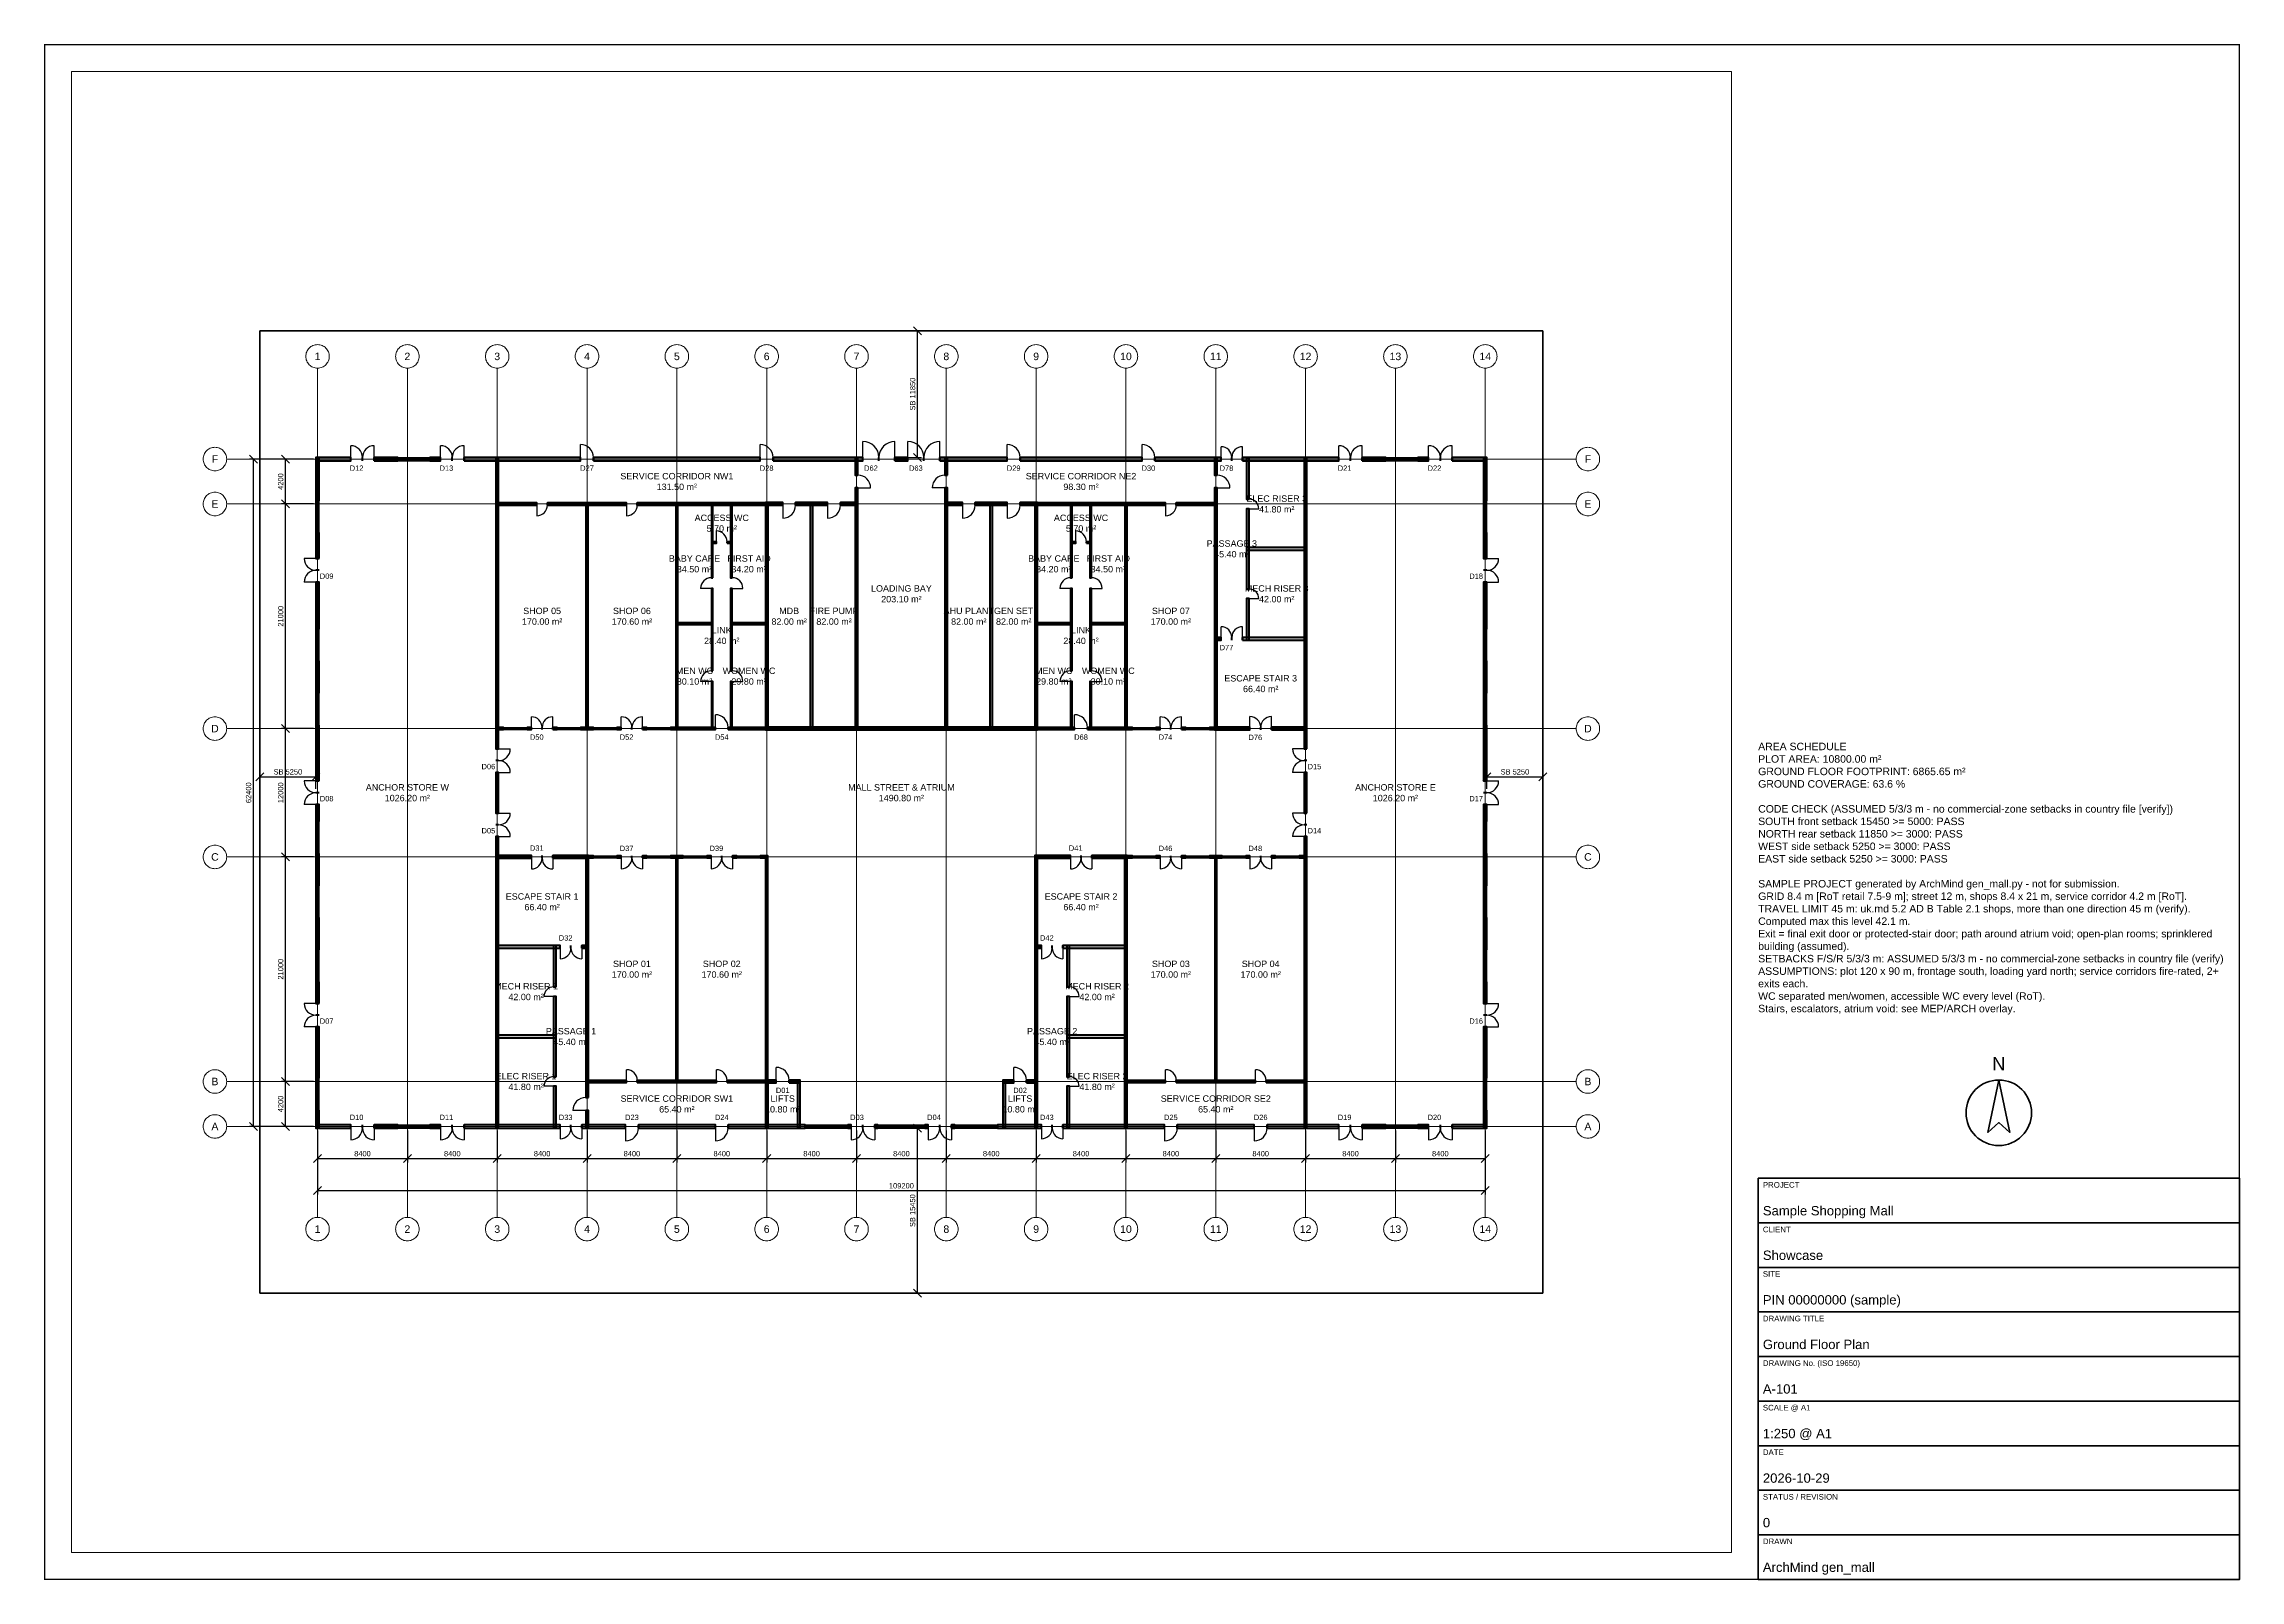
# Paper-space layout 'A1-GF' of a CAD drawing. Header units: millimetres. Extents: x 10 to 831, y 10 to 584.
# The model-space entities are those that its viewports show. They can reach past a viewport. Long polylines and large blocks are cut down to what shows.
import ezdxf
from ezdxf.enums import TextEntityAlignment as Align

# ---------------------------------------------------------------- set-up
doc = ezdxf.new("R2010")
doc.units = ezdxf.units.MM
doc.linetypes.add('CENTER', pattern=[5.08, 3.175, -0.635, 0.635, -0.635])
doc.linetypes.add('PHANTOM', pattern=[6.35, 3.175, -0.635, 0.635, -0.635, 0.635, -0.635])
for name, color, linetype, lineweight in [('A-EF_25_10-H-WallsHatch', 8, 'Continuous', 9), ('A-EF_25_10-M-Walls', 7, 'Continuous', 50), ('A-EF_25_30-M-Doors', 2, 'Continuous', 25), ('A-EF_25_30-M-Windows', 4, 'Continuous', 25), ('A-SL-T-SpaceNames', 7, 'Continuous', 18), ('A-ZZ-D-Dimensions', 1, 'Continuous', 18), ('A-ZZ-P-TitleBlock', 7, 'Continuous', 35), ('A-ZZ-P-Viewports-NPLT', 6, 'Continuous', 9), ('A-ZZ-T-Notes', 7, 'Continuous', 18), ('A-ZZ-T-OpeningTags', 7, 'Continuous', 18), ('C-ZZ-M-SiteBoundary', 1, 'PHANTOM', 35), ('S-ZZ-M-Grid', 1, 'CENTER', 13)]:
    doc.layers.add(name, color=color, linetype=linetype, lineweight=lineweight)
doc.styles.add('UK-ARIAL', font='arial.ttf')
doc.dimstyles.new('UK-100', dxfattribs={"dimscale": 250, "dimtxt": 2, "dimasz": 1.5, "dimexe": 1.5, "dimexo": 1.5, "dimgap": 0.8, "dimtad": 1, "dimdec": 0, "dimdsep": 46, "dimtxsty": 'UK-ARIAL', "dimtsz": 1.5, "dimcen": 2.5, "dimclrd": 256, "dimclre": 256, "dimclrt": 256, "dimazin": 3, "dimtfac": 1, "dimtmove": 0, "dimatfit": 3})

psp = doc.layouts.new('A1-GF')

# ---------------------------------------------------------------- texts
at = {"layer": 'A-ZZ-P-TitleBlock', "style": 'UK-ARIAL'}
psp.add_text('N', height=4.9, dxfattribs=at).set_placement((741, 202.88), align=Align.MIDDLE_CENTER)
for s, p in [('PROJECT', (652.75, 158.6)), ('CLIENT', (652.75, 141.93)), ('SITE', (652.75, 125.27)), ('DRAWING TITLE', (652.75, 108.6)), ('DRAWING No. (ISO 19650)', (652.75, 91.93)), ('SCALE @ A1', (652.75, 75.27)), ('DATE', (652.75, 58.6)), ('STATUS / REVISION', (652.75, 41.93)), ('DRAWN', (652.75, 25.27))]:
    psp.add_text(s, height=2.1, dxfattribs=at).set_placement(p, align=Align.TOP_LEFT)
for s, p in [('Sample Shopping Mall', (652.75, 145.08)), ('Showcase', (652.75, 128.42)), ('PIN 00000000 (sample)', (652.75, 111.75)), ('Ground Floor Plan', (652.75, 95.08)), ('A-101', (652.75, 78.42)), ('1:250 @ A1', (652.75, 61.75)), ('2026-10-29', (652.75, 45.08)), ('0', (652.75, 28.42)), ('ArchMind gen_mall', (652.75, 11.75))]:
    psp.add_text(s, height=3.5, dxfattribs=at).set_placement(p, align=Align.BOTTOM_LEFT)
at = {"layer": 'A-ZZ-T-Notes', "insert": (651, 221.25), "char_height": 2.8, "width": 180, "attachment_point": 7, "style": 'UK-ARIAL'}
psp.add_mtext('AREA SCHEDULE\\PPLOT AREA: 10800.00 m²\\PGROUND FLOOR FOOTPRINT: 6865.65 m²\\PGROUND COVERAGE: 63.6 %\\P\\PCODE CHECK (ASSUMED 5/3/3 m - no commercial-zone setbacks in country file [verify])\\PSOUTH front setback 15450 >= 5000: PASS\\PNORTH rear setback 11850 >= 3000: PASS\\PWEST side setback 5250 >= 3000: PASS\\PEAST side setback 5250 >= 3000: PASS\\P\\PSAMPLE PROJECT generated by ArchMind gen_mall.py - not for submission.\\PGRID 8.4 m [RoT retail 7.5-9 m]; street 12 m, shops 8.4 x 21 m, service corridor 4.2 m [RoT].\\PTRAVEL LIMIT 45 m: uk.md 5.2 AD B Table 2.1 shops, more than one direction 45 m (verify). Computed max this level 42.1 m.\\PExit = final exit door or protected-stair door; path around atrium void; open-plan rooms; sprinklered building (assumed).\\PSETBACKS F/S/R 5/3/3 m: ASSUMED 5/3/3 m - no commercial-zone setbacks in country file (verify)\\PASSUMPTIONS: plot 120 x 90 m, frontage south, loading yard north; service corridors fire-rated, 2+ exits each.\\PWC separated men/women, accessible WC every level (RoT).\\PStairs, escalators, atrium void: see MEP/ARCH overlay.', dxfattribs=at)

msp = doc.modelspace()

# ---------------------------------------------------------------- texts
at = {"layer": 'A-SL-T-SpaceNames', "char_height": 600, "attachment_point": 5, "style": 'UK-ARIAL'}
for s, insert in [('SERVICE CORRIDOR NW1\\P131.50 m²', (39000, 75900)), ('SERVICE CORRIDOR NE2\\P98.30 m²', (76800, 75900)), ('ELEC RISER 3\\P41.80 m²', (95100, 73800)), ('ACCESS WC\\P5.70 m²', (43200, 72000)), ('ACCESS WC\\P5.70 m²', (76800, 72000)), ('PASSAGE 3\\P45.40 m²', (90900, 69600)), ('BABY CARE\\P34.50 m²', (40650, 68200)), ('FIRST AID\\P34.20 m²', (45750, 68200)), ('BABY CARE\\P34.20 m²', (74250, 68200)), ('FIRST AID\\P34.50 m²', (79350, 68200)), ('LOADING BAY\\P203.10 m²', (60000, 65400)), ('MECH RISER 3\\P42.00 m²', (95100, 65400)), ('SHOP 05\\P170.00 m²', (26400, 63300)), ('SHOP 06\\P170.60 m²', (34800, 63300)), ('MDB\\P82.00 m²', (49500, 63300)), ('FIRE PUMP\\P82.00 m²', (53700, 63300)), ('AHU PLANT\\P82.00 m²', (66300, 63300)), ('GEN SET\\P82.00 m²', (70500, 63300)), ('SHOP 07\\P170.00 m²', (85200, 63300)), ('LINK\\P28.40 m²', (43200, 61500)), ('LINK\\P28.40 m²', (76800, 61500)), ('MEN WC\\P30.10 m²', (40650, 57700)), ('WOMEN WC\\P29.80 m²', (45750, 57700)), ('MEN WC\\P29.80 m²', (74250, 57700)), ('WOMEN WC\\P30.10 m²', (79350, 57700)), ('ESCAPE STAIR 3\\P66.40 m²', (93600, 57000)), ('ANCHOR STORE W\\P1026.20 m²', (13800, 46800)), ('MALL STREET & ATRIUM\\P1490.80 m²', (60000, 46800)), ('ANCHOR STORE E\\P1026.20 m²', (106200, 46800)), ('ESCAPE STAIR 1\\P66.40 m²', (26400, 36600)), ('ESCAPE STAIR 2\\P66.40 m²', (76800, 36600)), ('SHOP 01\\P170.00 m²', (34800, 30300)), ('SHOP 02\\P170.60 m²', (43200, 30300)), ('SHOP 03\\P170.00 m²', (85200, 30300)), ('SHOP 04\\P170.00 m²', (93600, 30300)), ('MECH RISER 1\\P42.00 m²', (24900, 28200)), ('MECH RISER 2\\P42.00 m²', (78300, 28200)), ('PASSAGE 1\\P45.40 m²', (29100, 24000)), ('PASSAGE 2\\P45.40 m²', (74100, 24000)), ('ELEC RISER 1\\P41.80 m²', (24900, 19800)), ('ELEC RISER 2\\P41.80 m²', (78300, 19800)), ('SERVICE CORRIDOR SW1\\P65.40 m²', (39000, 17700)), ('LIFTS\\P10.80 m²', (48900, 17700)), ('LIFTS\\P10.80 m²', (71100, 17700)), ('SERVICE CORRIDOR SE2\\P65.40 m²', (89400, 17700))]:
    msp.add_mtext(s, dxfattribs=dict(at, insert=insert))
at = {"layer": 'A-ZZ-T-OpeningTags', "style": 'UK-ARIAL'}
for s, p in [('D12', (9050, 77150)), ('D13', (17450, 77150)), ('D27', (30600, 77150)), ('D28', (47400, 77150)), ('D62', (57150, 77150)), ('D63', (61350, 77150)), ('D29', (70500, 77150)), ('D30', (83100, 77150)), ('D78', (90400, 77150)), ('D21', (101450, 77150)), ('D22', (109850, 77150)), ('D09', (6250, 67050)), ('D18', (113750, 67050)), ('D77', (90400, 60375)), ('D50', (25900, 52000)), ('D52', (34300, 52000)), ('D54', (43200, 52000)), ('D68', (76800, 52000)), ('D74', (84700, 52000)), ('D76', (93100, 51975)), ('D06', (21375, 49250)), ('D15', (98625, 49250)), ('D08', (6250, 46250)), ('D17', (113750, 46250)), ('D05', (21375, 43250)), ('D14', (98625, 43250)), ('D31', (25900, 41625)), ('D37', (34300, 41600)), ('D39', (42700, 41600)), ('D41', (76300, 41625)), ('D46', (84700, 41600)), ('D48', (93100, 41600)), ('D32', (28600, 33225)), ('D42', (73600, 33225)), ('D07', (6250, 25450)), ('D16', (113750, 25450)), ('D01', (48900, 18975)), ('D02', (71100, 18975)), ('D10', (9050, 16450)), ('D11', (17450, 16450)), ('D33', (28600, 16450)), ('D23', (34800, 16450)), ('D24', (43200, 16450)), ('D03', (55850, 16450)), ('D04', (63050, 16450)), ('D43', (73600, 16450)), ('D25', (85200, 16450)), ('D26', (93600, 16450)), ('D19', (101450, 16450)), ('D20', (109850, 16450))]:
    msp.add_text(s, height=500, dxfattribs=at).set_placement(p, align=Align.MIDDLE_CENTER)
at = {"layer": 'S-ZZ-M-Grid', "style": 'UK-ARIAL'}
for s, p in [('1', (5400, 87600)), ('2', (13800, 87600)), ('3', (22200, 87600)), ('4', (30600, 87600)), ('5', (39000, 87600)), ('6', (47400, 87600)), ('7', (55800, 87600)), ('8', (64200, 87600)), ('9', (72600, 87600)), ('10', (81000, 87600)), ('11', (89400, 87600)), ('12', (97800, 87600)), ('13', (106200, 87600)), ('14', (114600, 87600)), ('F', (-4200, 78000)), ('F', (124200, 78000)), ('E', (-4200, 73800)), ('E', (124200, 73800)), ('D', (-4200, 52800)), ('D', (124200, 52800)), ('C', (-4200, 40800)), ('C', (124200, 40800)), ('B', (-4200, 19800)), ('B', (124200, 19800)), ('A', (-4200, 15600)), ('A', (124200, 15600)), ('1', (5400, 6000)), ('2', (13800, 6000)), ('3', (22200, 6000)), ('4', (30600, 6000)), ('5', (39000, 6000)), ('6', (47400, 6000)), ('7', (55800, 6000)), ('8', (64200, 6000)), ('9', (72600, 6000)), ('10', (81000, 6000)), ('11', (89400, 6000)), ('12', (97800, 6000)), ('13', (106200, 6000)), ('14', (114600, 6000))]:
    msp.add_text(s, height=700, dxfattribs=at).set_placement(p, align=Align.MIDDLE_CENTER)

# ---------------------------------------------------------------- dimensions: what is measured, and where the dimension line sits
at = {"layer": 'A-ZZ-D-Dimensions'}
for base, p1, p2 in [((61500, 78150), (60000, 78150), (60000, 90000)), ((61500, 0), (60000, 0), (60000, 15450))]:
    msp.add_linear_dim(base=base, p1=p1, p2=p2, angle=90, text='SB <>', dimstyle='UK-100', dxfattribs=at).render()
for base, p1, p2 in [((-600, 15600), (5400, 15600), (5400, 78000)), ((2400, 73800), (5400, 73800), (5400, 78000)), ((2400, 52800), (5400, 52800), (5400, 73800)), ((2400, 40800), (5400, 40800), (5400, 52800)), ((2400, 19800), (5400, 19800), (5400, 40800)), ((2400, 15600), (5400, 15600), (5400, 19800))]:
    msp.add_linear_dim(base=base, p1=p1, p2=p2, angle=90, dimstyle='UK-100', dxfattribs=at).render()
for base, p1, p2 in [((0, 48300), (0, 46800), (5250, 46800)), ((114750, 48300), (114750, 46800), (120000, 46800))]:
    msp.add_linear_dim(base=base, p1=p1, p2=p2, text='SB <>', dimstyle='UK-100', dxfattribs=at).render()
for base, p1, p2 in [((5400, 12600), (5400, 15600), (13800, 15600)), ((5400, 9600), (5400, 15600), (114600, 15600)), ((13800, 12600), (13800, 15600), (22200, 15600)), ((22200, 12600), (22200, 15600), (30600, 15600)), ((30600, 12600), (30600, 15600), (39000, 15600)), ((39000, 12600), (39000, 15600), (47400, 15600)), ((47400, 12600), (47400, 15600), (55800, 15600)), ((55800, 12600), (55800, 15600), (64200, 15600)), ((64200, 12600), (64200, 15600), (72600, 15600)), ((72600, 12600), (72600, 15600), (81000, 15600)), ((81000, 12600), (81000, 15600), (89400, 15600)), ((89400, 12600), (89400, 15600), (97800, 15600)), ((97800, 12600), (97800, 15600), (106200, 15600)), ((106200, 12600), (106200, 15600), (114600, 15600))]:
    msp.add_linear_dim(base=base, p1=p1, p2=p2, dimstyle='UK-100', dxfattribs=at).render()

# ---------------------------------------------------------------- hatches: boundary and pattern name
at = {"layer": 'A-EF_25_10-H-WallsHatch'}
for points in [[(5250, 77850), (8500, 77850), (8500, 78150), (5250, 78150)], [(5550, 74100), (5550, 78150), (5250, 78150), (5250, 74100)], [(10700, 77850), (12900, 77850), (12900, 78150), (10700, 78150)], [(15900, 77850), (16900, 77850), (16900, 78150), (15900, 78150)], [(19100, 77850), (30000, 77850), (30000, 78150), (19100, 78150)], [(22325, 50900), (22325, 78125), (22075, 78125), (22075, 50900)], [(31200, 77850), (46800, 77850), (46800, 78150), (31200, 78150)], [(48000, 77850), (56400, 77850), (56400, 78150), (48000, 78150)], [(55925, 76500), (55925, 78125), (55675, 78125), (55675, 76500)], [(59400, 77850), (60600, 77850), (60600, 78150), (59400, 78150)], [(63600, 77850), (69900, 77850), (69900, 78150), (63600, 78150)], [(64325, 76500), (64325, 78125), (64075, 78125), (64075, 76500)], [(71100, 77850), (82500, 77850), (82500, 78150), (71100, 78150)], [(83700, 77850), (89900, 77850), (89900, 78150), (83700, 78150)], [(89525, 76500), (89525, 78125), (89275, 78125), (89275, 76500)], [(91900, 77850), (100900, 77850), (100900, 78150), (91900, 78150)], [(92525, 74250), (92525, 78125), (92275, 78125), (92275, 74250)], [(97925, 50900), (97925, 78125), (97675, 78125), (97675, 50900)], [(103100, 77850), (105300, 77850), (105300, 78150), (103100, 78150)], [(108300, 77850), (109300, 77850), (109300, 78150), (108300, 78150)], [(111500, 77850), (114750, 77850), (114750, 78150), (111500, 78150)], [(114750, 74100), (114750, 78150), (114450, 78150), (114450, 74100)], [(55925, 52675), (55925, 75300), (55675, 75300), (55675, 52675)], [(64325, 52675), (64325, 75300), (64075, 75300), (64075, 52675)], [(89525, 52675), (89525, 75300), (89275, 75300), (89275, 52675)], [(22100, 73700), (25900, 73700), (25900, 73900), (22100, 73900)], [(26900, 73700), (34300, 73700), (34300, 73900), (26900, 73900)], [(30700, 52700), (30700, 73900), (30500, 73900), (30500, 52700)], [(35300, 73700), (47500, 73700), (47500, 73900), (35300, 73900)], [(39100, 52700), (39100, 73900), (38900, 73900), (38900, 52700)], [(42375, 66900), (42375, 73875), (42225, 73875), (42225, 66900)], [(44175, 66900), (44175, 73875), (44025, 73875), (44025, 66900)], [(47275, 73675), (48900, 73675), (48900, 73925), (47275, 73925)], [(47525, 52675), (47525, 73925), (47275, 73925), (47275, 52675)], [(50100, 73675), (53100, 73675), (53100, 73925), (50100, 73925)], [(51725, 52675), (51725, 73925), (51475, 73925), (51475, 52675)], [(54300, 73675), (55925, 73675), (55925, 73925), (54300, 73925)], [(64075, 73675), (65700, 73675), (65700, 73925), (64075, 73925)], [(66900, 73675), (69900, 73675), (69900, 73925), (66900, 73925)], [(68525, 52675), (68525, 73925), (68275, 73925), (68275, 52675)], [(71100, 73675), (72725, 73675), (72725, 73925), (71100, 73925)], [(72725, 52675), (72725, 73925), (72475, 73925), (72475, 52675)], [(72500, 73700), (84700, 73700), (84700, 73900), (72500, 73900)], [(75975, 66900), (75975, 73875), (75825, 73875), (75825, 66900)], [(77775, 66900), (77775, 73875), (77625, 73875), (77625, 66900)], [(81100, 52700), (81100, 73900), (80900, 73900), (80900, 52700)], [(85700, 73700), (89500, 73700), (89500, 73900), (85700, 73900)], [(92525, 65850), (92525, 73350), (92275, 73350), (92275, 65850)], [(5550, 68700), (5550, 71100), (5250, 71100), (5250, 68700)], [(42225, 70125), (42700, 70125), (42700, 70275), (42225, 70275)], [(43700, 70125), (44175, 70125), (44175, 70275), (43700, 70275)], [(75825, 70125), (76300, 70125), (76300, 70275), (75825, 70275)], [(77300, 70125), (77775, 70125), (77775, 70275), (77300, 70275)], [(114750, 68700), (114750, 71100), (114450, 71100), (114450, 68700)], [(92275, 69475), (97925, 69475), (97925, 69725), (92275, 69725)], [(5550, 62100), (5550, 66500), (5250, 66500), (5250, 62100)], [(42375, 58200), (42375, 65900), (42225, 65900), (42225, 58200)], [(44175, 58200), (44175, 65900), (44025, 65900), (44025, 58200)], [(75975, 58200), (75975, 65900), (75825, 65900), (75825, 58200)], [(77775, 58200), (77775, 65900), (77625, 65900), (77625, 58200)], [(114750, 62100), (114750, 66500), (114450, 66500), (114450, 62100)], [(92525, 61075), (92525, 64950), (92275, 64950), (92275, 61075)], [(38925, 62525), (42375, 62525), (42375, 62675), (38925, 62675)], [(44025, 62525), (47475, 62525), (47475, 62675), (44025, 62675)], [(72525, 62525), (75975, 62525), (75975, 62675), (72525, 62675)], [(77625, 62525), (81075, 62525), (81075, 62675), (77625, 62675)], [(89275, 61075), (89900, 61075), (89900, 61325), (89275, 61325)], [(91900, 61075), (97925, 61075), (97925, 61325), (91900, 61325)], [(5550, 56100), (5550, 59100), (5250, 59100), (5250, 56100)], [(114750, 56100), (114750, 59100), (114450, 59100), (114450, 56100)], [(42375, 52725), (42375, 57200), (42225, 57200), (42225, 52725)], [(44175, 52725), (44175, 57200), (44025, 57200), (44025, 52725)], [(75975, 52725), (75975, 57200), (75825, 57200), (75825, 52725)], [(77775, 52725), (77775, 57200), (77625, 57200), (77625, 52725)], [(5550, 47900), (5550, 53100), (5250, 53100), (5250, 47900)], [(22100, 52700), (22800, 52700), (22800, 52900), (22100, 52900)], [(25000, 52700), (25400, 52700), (25400, 52900), (25000, 52900)], [(27400, 52700), (27800, 52700), (27800, 52900), (27400, 52900)], [(30000, 52700), (31200, 52700), (31200, 52900), (30000, 52900)], [(33400, 52700), (33800, 52700), (33800, 52900), (33400, 52900)], [(35800, 52700), (36200, 52700), (36200, 52900), (35800, 52900)], [(38400, 52700), (42600, 52700), (42600, 52900), (38400, 52900)], [(43800, 52700), (47500, 52700), (47500, 52900), (43800, 52900)], [(47275, 52675), (72725, 52675), (72725, 52925), (47275, 52925)], [(72500, 52700), (76200, 52700), (76200, 52900), (72500, 52900)], [(77400, 52700), (81600, 52700), (81600, 52900), (77400, 52900)], [(83800, 52700), (84200, 52700), (84200, 52900), (83800, 52900)], [(86200, 52700), (86600, 52700), (86600, 52900), (86200, 52900)], [(88800, 52700), (89500, 52700), (89500, 52900), (88800, 52900)], [(89275, 52675), (92600, 52675), (92600, 52925), (89275, 52925)], [(94600, 52675), (97925, 52675), (97925, 52925), (94600, 52925)], [(114750, 47900), (114750, 53100), (114450, 53100), (114450, 47900)], [(22325, 44900), (22325, 48700), (22075, 48700), (22075, 44900)], [(97925, 44900), (97925, 48700), (97675, 48700), (97675, 44900)], [(5550, 44100), (5550, 45700), (5250, 45700), (5250, 44100)], [(114750, 44100), (114750, 45700), (114450, 45700), (114450, 44100)], [(5550, 38100), (5550, 41100), (5250, 41100), (5250, 38100)], [(22325, 15475), (22325, 42700), (22075, 42700), (22075, 15475)], [(97925, 15475), (97925, 42700), (97675, 42700), (97675, 15475)], [(114750, 38100), (114750, 41100), (114450, 41100), (114450, 38100)], [(22075, 40675), (25400, 40675), (25400, 40925), (22075, 40925)], [(27400, 40675), (30725, 40675), (30725, 40925), (27400, 40925)], [(30725, 18300), (30725, 40925), (30475, 40925), (30475, 18300)], [(30500, 40700), (31200, 40700), (31200, 40900), (30500, 40900)], [(33400, 40700), (33800, 40700), (33800, 40900), (33400, 40900)], [(35800, 40700), (36200, 40700), (36200, 40900), (35800, 40900)], [(38400, 40700), (39600, 40700), (39600, 40900), (38400, 40900)], [(39100, 19700), (39100, 40900), (38900, 40900), (38900, 19700)], [(41800, 40700), (42200, 40700), (42200, 40900), (41800, 40900)], [(44200, 40700), (44600, 40700), (44600, 40900), (44200, 40900)], [(46800, 40700), (47500, 40700), (47500, 40900), (46800, 40900)], [(47500, 19700), (47500, 40900), (47300, 40900), (47300, 19700)], [(72475, 40675), (75800, 40675), (75800, 40925), (72475, 40925)], [(72725, 15475), (72725, 40925), (72475, 40925), (72475, 15475)], [(77800, 40675), (81125, 40675), (81125, 40925), (77800, 40925)], [(81125, 15475), (81125, 40925), (80875, 40925), (80875, 15475)], [(80900, 40700), (81600, 40700), (81600, 40900), (80900, 40900)], [(83800, 40700), (84200, 40700), (84200, 40900), (83800, 40900)], [(86200, 40700), (86600, 40700), (86600, 40900), (86200, 40900)], [(88800, 40700), (90000, 40700), (90000, 40900), (88800, 40900)], [(89500, 19700), (89500, 40900), (89300, 40900), (89300, 19700)], [(92200, 40700), (92600, 40700), (92600, 40900), (92200, 40900)], [(94600, 40700), (95000, 40700), (95000, 40900), (94600, 40900)], [(97200, 40700), (97900, 40700), (97900, 40900), (97200, 40900)], [(5550, 32100), (5550, 35100), (5250, 35100), (5250, 32100)], [(114750, 32100), (114750, 35100), (114450, 35100), (114450, 32100)], [(22075, 32275), (28100, 32275), (28100, 32525), (22075, 32525)], [(27725, 28650), (27725, 32525), (27475, 32525), (27475, 28650)], [(30100, 32275), (30725, 32275), (30725, 32525), (30100, 32525)], [(72475, 32275), (73100, 32275), (73100, 32525), (72475, 32525)], [(75100, 32275), (81125, 32275), (81125, 32525), (75100, 32525)], [(75725, 28650), (75725, 32525), (75475, 32525), (75475, 28650)], [(5550, 27100), (5550, 29100), (5250, 29100), (5250, 27100)], [(114750, 27100), (114750, 29100), (114450, 29100), (114450, 27100)], [(27725, 20250), (27725, 27750), (27475, 27750), (27475, 20250)], [(75725, 20250), (75725, 27750), (75475, 27750), (75475, 20250)], [(5550, 20100), (5550, 24900), (5250, 24900), (5250, 20100)], [(114750, 20100), (114750, 24900), (114450, 24900), (114450, 20100)], [(22075, 23875), (27725, 23875), (27725, 24125), (22075, 24125)], [(75475, 23875), (81125, 23875), (81125, 24125), (75475, 24125)], [(27725, 15475), (27725, 19350), (27475, 19350), (27475, 15475)], [(30500, 19700), (34300, 19700), (34300, 19900), (30500, 19900)], [(35300, 19700), (42700, 19700), (42700, 19900), (35300, 19900)], [(43700, 19700), (47500, 19700), (47500, 19900), (43700, 19900)], [(47275, 19675), (48300, 19675), (48300, 19925), (47275, 19925)], [(47525, 15475), (47525, 19925), (47275, 19925), (47275, 15475)], [(49500, 19675), (50525, 19675), (50525, 19925), (49500, 19925)], [(50525, 15475), (50525, 19925), (50275, 19925), (50275, 15475)], [(69475, 19675), (70500, 19675), (70500, 19925), (69475, 19925)], [(69725, 15475), (69725, 19925), (69475, 19925), (69475, 15475)], [(71700, 19675), (72725, 19675), (72725, 19925), (71700, 19925)], [(75725, 15475), (75725, 19350), (75475, 19350), (75475, 15475)], [(80900, 19700), (84700, 19700), (84700, 19900), (80900, 19900)], [(85700, 19700), (93100, 19700), (93100, 19900), (85700, 19900)], [(94100, 19700), (97900, 19700), (97900, 19900), (94100, 19900)], [(5550, 15450), (5550, 17100), (5250, 17100), (5250, 15450)], [(30725, 15475), (30725, 17100), (30475, 17100), (30475, 15475)], [(114750, 15450), (114750, 17100), (114450, 17100), (114450, 15450)], [(5250, 15450), (8500, 15450), (8500, 15750), (5250, 15750)], [(10700, 15450), (12900, 15450), (12900, 15750), (10700, 15750)], [(15900, 15450), (16900, 15450), (16900, 15750), (15900, 15750)], [(19100, 15450), (28100, 15450), (28100, 15750), (19100, 15750)], [(30100, 15450), (34200, 15450), (34200, 15750), (30100, 15750)], [(35400, 15450), (42600, 15450), (42600, 15750), (35400, 15750)], [(43800, 15450), (51000, 15450), (51000, 15750), (43800, 15750)], [(55000, 15450), (55300, 15450), (55300, 15750), (55000, 15750)], [(57500, 15450), (57800, 15450), (57800, 15750), (57500, 15750)], [(62200, 15450), (62500, 15450), (62500, 15750), (62200, 15750)], [(64700, 15450), (65000, 15450), (65000, 15750), (64700, 15750)], [(69000, 15450), (73100, 15450), (73100, 15750), (69000, 15750)], [(75100, 15450), (84600, 15450), (84600, 15750), (75100, 15750)], [(85800, 15450), (93000, 15450), (93000, 15750), (85800, 15750)], [(94200, 15450), (100900, 15450), (100900, 15750), (94200, 15750)], [(103100, 15450), (105300, 15450), (105300, 15750), (103100, 15750)], [(108300, 15450), (109300, 15450), (109300, 15750), (108300, 15750)], [(111500, 15450), (114750, 15450), (114750, 15750), (111500, 15750)]]:
    msp.add_hatch(color=256, dxfattribs=at).paths.add_polyline_path(points)

# ---------------------------------------------------------------- linework, layer by layer
at = {"layer": 'A-EF_25_10-M-Walls'}
for p, q in [((8500, 77850), (8500, 78150)), ((9600, 77850), (9600, 78150)), ((9600, 77850), (9600, 78150)), ((10700, 77850), (10700, 78150)), ((12900, 77850), (12900, 78150)), ((15900, 77850), (15900, 78150)), ((16900, 77850), (16900, 78150)), ((18000, 77850), (18000, 78150)), ((18000, 77850), (18000, 78150)), ((19100, 77850), (19100, 78150)), ((30000, 77850), (30000, 78150)), ((31200, 77850), (31200, 78150)), ((46800, 77850), (46800, 78150)), ((48000, 77850), (48000, 78150)), ((56400, 77850), (56400, 78150)), ((57900, 77850), (57900, 78150)), ((57900, 77850), (57900, 78150)), ((59400, 77850), (59400, 78150)), ((60600, 77850), (60600, 78150)), ((62100, 77850), (62100, 78150)), ((62100, 77850), (62100, 78150)), ((63600, 77850), (63600, 78150)), ((69900, 77850), (69900, 78150)), ((71100, 77850), (71100, 78150)), ((82500, 77850), (82500, 78150)), ((83700, 77850), (83700, 78150)), ((89900, 77850), (89900, 78150)), ((90900, 77850), (90900, 78150)), ((90900, 77850), (90900, 78150)), ((91900, 77850), (91900, 78150)), ((100900, 77850), (100900, 78150)), ((102000, 77850), (102000, 78150)), ((102000, 77850), (102000, 78150)), ((103100, 77850), (103100, 78150)), ((105300, 77850), (105300, 78150)), ((108300, 77850), (108300, 78150)), ((109300, 77850), (109300, 78150)), ((110400, 77850), (110400, 78150)), ((110400, 77850), (110400, 78150)), ((111500, 77850), (111500, 78150)), ((55925, 76500), (55675, 76500)), ((64325, 76500), (64075, 76500)), ((89525, 76500), (89275, 76500)), ((5550, 74100), (5250, 74100)), ((55925, 75300), (55675, 75300)), ((64325, 75300), (64075, 75300)), ((89525, 75300), (89275, 75300)), ((92525, 74250), (92275, 74250)), ((114750, 74100), (114450, 74100)), ((25900, 73700), (25900, 73900)), ((26900, 73700), (26900, 73900)), ((34300, 73700), (34300, 73900)), ((35300, 73700), (35300, 73900)), ((48900, 73675), (48900, 73925)), ((50100, 73675), (50100, 73925)), ((53100, 73675), (53100, 73925)), ((54300, 73675), (54300, 73925)), ((65700, 73675), (65700, 73925)), ((66900, 73675), (66900, 73925)), ((69900, 73675), (69900, 73925)), ((71100, 73675), (71100, 73925)), ((84700, 73700), (84700, 73900)), ((85700, 73700), (85700, 73900)), ((92525, 73350), (92275, 73350)), ((5550, 71100), (5250, 71100)), ((42700, 70125), (42700, 70275)), ((43700, 70125), (43700, 70275)), ((76300, 70125), (76300, 70275)), ((77300, 70125), (77300, 70275)), ((114750, 71100), (114450, 71100)), ((5550, 68700), (5250, 68700)), ((114750, 68700), (114450, 68700)), ((5550, 67600), (5250, 67600)), ((5550, 67600), (5250, 67600)), ((5550, 66500), (5250, 66500)), ((42375, 66900), (42225, 66900)), ((42375, 65900), (42225, 65900)), ((44175, 66900), (44025, 66900)), ((44175, 65900), (44025, 65900)), ((75975, 66900), (75825, 66900)), ((75975, 65900), (75825, 65900)), ((77775, 66900), (77625, 66900)), ((77775, 65900), (77625, 65900)), ((92525, 65850), (92275, 65850)), ((114750, 67600), (114450, 67600)), ((114750, 67600), (114450, 67600)), ((114750, 66500), (114450, 66500)), ((92525, 64950), (92275, 64950)), ((5550, 62100), (5250, 62100)), ((114750, 62100), (114450, 62100)), ((89900, 61075), (89900, 61325)), ((90900, 61075), (90900, 61325)), ((90900, 61075), (90900, 61325)), ((91900, 61075), (91900, 61325)), ((5550, 59100), (5250, 59100)), ((42375, 58200), (42225, 58200)), ((44175, 58200), (44025, 58200)), ((75975, 58200), (75825, 58200)), ((77775, 58200), (77625, 58200)), ((114750, 59100), (114450, 59100)), ((5550, 56100), (5250, 56100)), ((42375, 57200), (42225, 57200)), ((44175, 57200), (44025, 57200)), ((75975, 57200), (75825, 57200)), ((77775, 57200), (77625, 57200)), ((114750, 56100), (114450, 56100)), ((5550, 53100), (5250, 53100)), ((22800, 52700), (22800, 52900)), ((25000, 52700), (25000, 52900)), ((25400, 52700), (25400, 52900)), ((26400, 52700), (26400, 52900)), ((26400, 52700), (26400, 52900)), ((27400, 52700), (27400, 52900)), ((27800, 52700), (27800, 52900)), ((30000, 52700), (30000, 52900)), ((31200, 52700), (31200, 52900)), ((33400, 52700), (33400, 52900)), ((33800, 52700), (33800, 52900)), ((34800, 52700), (34800, 52900)), ((34800, 52700), (34800, 52900)), ((35800, 52700), (35800, 52900)), ((36200, 52700), (36200, 52900)), ((38400, 52700), (38400, 52900)), ((42600, 52700), (42600, 52900)), ((43800, 52700), (43800, 52900)), ((76200, 52700), (76200, 52900)), ((77400, 52700), (77400, 52900)), ((81600, 52700), (81600, 52900)), ((83800, 52700), (83800, 52900)), ((84200, 52700), (84200, 52900)), ((85200, 52700), (85200, 52900)), ((85200, 52700), (85200, 52900)), ((86200, 52700), (86200, 52900)), ((86600, 52700), (86600, 52900)), ((88800, 52700), (88800, 52900)), ((92600, 52675), (92600, 52925)), ((93600, 52675), (93600, 52925)), ((93600, 52675), (93600, 52925)), ((94600, 52675), (94600, 52925)), ((114750, 53100), (114450, 53100)), ((22325, 50900), (22075, 50900)), ((22325, 49800), (22075, 49800)), ((22325, 49800), (22075, 49800)), ((97925, 50900), (97675, 50900)), ((97925, 49800), (97675, 49800)), ((97925, 49800), (97675, 49800)), ((5550, 47900), (5250, 47900)), ((22325, 48700), (22075, 48700)), ((97925, 48700), (97675, 48700)), ((114750, 47900), (114450, 47900)), ((5550, 46800), (5250, 46800)), ((5550, 46800), (5250, 46800)), ((5550, 45700), (5250, 45700)), ((114750, 46800), (114450, 46800)), ((114750, 46800), (114450, 46800)), ((114750, 45700), (114450, 45700)), ((5550, 44100), (5250, 44100)), ((22325, 44900), (22075, 44900)), ((22325, 43800), (22075, 43800)), ((22325, 43800), (22075, 43800)), ((97925, 44900), (97675, 44900)), ((97925, 43800), (97675, 43800)), ((97925, 43800), (97675, 43800)), ((114750, 44100), (114450, 44100)), ((5550, 41100), (5250, 41100)), ((22325, 42700), (22075, 42700)), ((97925, 42700), (97675, 42700)), ((114750, 41100), (114450, 41100)), ((25400, 40675), (25400, 40925)), ((26400, 40675), (26400, 40925)), ((26400, 40675), (26400, 40925)), ((27400, 40675), (27400, 40925)), ((31200, 40700), (31200, 40900)), ((33400, 40700), (33400, 40900)), ((33800, 40700), (33800, 40900)), ((34800, 40700), (34800, 40900)), ((34800, 40700), (34800, 40900)), ((35800, 40700), (35800, 40900)), ((36200, 40700), (36200, 40900)), ((38400, 40700), (38400, 40900)), ((39600, 40700), (39600, 40900)), ((41800, 40700), (41800, 40900)), ((42200, 40700), (42200, 40900)), ((43200, 40700), (43200, 40900)), ((43200, 40700), (43200, 40900)), ((44200, 40700), (44200, 40900)), ((44600, 40700), (44600, 40900)), ((46800, 40700), (46800, 40900)), ((75800, 40675), (75800, 40925)), ((76800, 40675), (76800, 40925)), ((76800, 40675), (76800, 40925)), ((77800, 40675), (77800, 40925)), ((81600, 40700), (81600, 40900)), ((83800, 40700), (83800, 40900)), ((84200, 40700), (84200, 40900)), ((85200, 40700), (85200, 40900)), ((85200, 40700), (85200, 40900)), ((86200, 40700), (86200, 40900)), ((86600, 40700), (86600, 40900)), ((88800, 40700), (88800, 40900)), ((90000, 40700), (90000, 40900)), ((92200, 40700), (92200, 40900)), ((92600, 40700), (92600, 40900)), ((93600, 40700), (93600, 40900)), ((93600, 40700), (93600, 40900)), ((94600, 40700), (94600, 40900)), ((95000, 40700), (95000, 40900)), ((97200, 40700), (97200, 40900)), ((5550, 38100), (5250, 38100)), ((114750, 38100), (114450, 38100)), ((5550, 35100), (5250, 35100)), ((114750, 35100), (114450, 35100)), ((5550, 32100), (5250, 32100)), ((28100, 32275), (28100, 32525)), ((29100, 32275), (29100, 32525)), ((29100, 32275), (29100, 32525)), ((30100, 32275), (30100, 32525)), ((73100, 32275), (73100, 32525)), ((74100, 32275), (74100, 32525)), ((74100, 32275), (74100, 32525)), ((75100, 32275), (75100, 32525)), ((114750, 32100), (114450, 32100)), ((5550, 29100), (5250, 29100)), ((114750, 29100), (114450, 29100)), ((5550, 27100), (5250, 27100)), ((27725, 28650), (27475, 28650)), ((27725, 27750), (27475, 27750)), ((75725, 28650), (75475, 28650)), ((75725, 27750), (75475, 27750)), ((114750, 27100), (114450, 27100)), ((5550, 26000), (5250, 26000)), ((5550, 26000), (5250, 26000)), ((5550, 24900), (5250, 24900)), ((114750, 26000), (114450, 26000)), ((114750, 26000), (114450, 26000)), ((114750, 24900), (114450, 24900)), ((5550, 20100), (5250, 20100)), ((27725, 20250), (27475, 20250)), ((27725, 19350), (27475, 19350)), ((34300, 19700), (34300, 19900)), ((35300, 19700), (35300, 19900)), ((42700, 19700), (42700, 19900)), ((43700, 19700), (43700, 19900)), ((48300, 19675), (48300, 19925)), ((49500, 19675), (49500, 19925)), ((70500, 19675), (70500, 19925)), ((71700, 19675), (71700, 19925)), ((75725, 20250), (75475, 20250)), ((75725, 19350), (75475, 19350)), ((84700, 19700), (84700, 19900)), ((85700, 19700), (85700, 19900)), ((93100, 19700), (93100, 19900)), ((94100, 19700), (94100, 19900)), ((114750, 20100), (114450, 20100)), ((5550, 17100), (5250, 17100)), ((30725, 18300), (30475, 18300)), ((30725, 17100), (30475, 17100)), ((114750, 17100), (114450, 17100)), ((8500, 15450), (8500, 15750)), ((9600, 15450), (9600, 15750)), ((9600, 15450), (9600, 15750)), ((10700, 15450), (10700, 15750)), ((12900, 15450), (12900, 15750)), ((15900, 15450), (15900, 15750)), ((16900, 15450), (16900, 15750)), ((18000, 15450), (18000, 15750)), ((18000, 15450), (18000, 15750)), ((19100, 15450), (19100, 15750)), ((28100, 15450), (28100, 15750)), ((29100, 15450), (29100, 15750)), ((29100, 15450), (29100, 15750)), ((30100, 15450), (30100, 15750)), ((34200, 15450), (34200, 15750)), ((35400, 15450), (35400, 15750)), ((42600, 15450), (42600, 15750)), ((43800, 15450), (43800, 15750)), ((51000, 15450), (51000, 15750)), ((55000, 15450), (55000, 15750)), ((55300, 15450), (55300, 15750)), ((56400, 15450), (56400, 15750)), ((56400, 15450), (56400, 15750)), ((57500, 15450), (57500, 15750)), ((57800, 15450), (57800, 15750)), ((62200, 15450), (62200, 15750)), ((62500, 15450), (62500, 15750)), ((63600, 15450), (63600, 15750)), ((63600, 15450), (63600, 15750)), ((64700, 15450), (64700, 15750)), ((65000, 15450), (65000, 15750)), ((69000, 15450), (69000, 15750)), ((73100, 15450), (73100, 15750)), ((74100, 15450), (74100, 15750)), ((74100, 15450), (74100, 15750)), ((75100, 15450), (75100, 15750)), ((84600, 15450), (84600, 15750)), ((85800, 15450), (85800, 15750)), ((93000, 15450), (93000, 15750)), ((94200, 15450), (94200, 15750)), ((100900, 15450), (100900, 15750)), ((102000, 15450), (102000, 15750)), ((102000, 15450), (102000, 15750)), ((103100, 15450), (103100, 15750)), ((105300, 15450), (105300, 15750)), ((108300, 15450), (108300, 15750)), ((109300, 15450), (109300, 15750)), ((110400, 15450), (110400, 15750)), ((110400, 15450), (110400, 15750)), ((111500, 15450), (111500, 15750))]:
    msp.add_line(p, q, dxfattribs=at)
for points in [[(5250, 77850), (8500, 77850), (8500, 78150), (5250, 78150)], [(5550, 74100), (5550, 78150), (5250, 78150), (5250, 74100)], [(10700, 77850), (12900, 77850), (12900, 78150), (10700, 78150)], [(15900, 77850), (16900, 77850), (16900, 78150), (15900, 78150)], [(19100, 77850), (30000, 77850), (30000, 78150), (19100, 78150)], [(22325, 50900), (22325, 78125), (22075, 78125), (22075, 50900)], [(31200, 77850), (46800, 77850), (46800, 78150), (31200, 78150)], [(48000, 77850), (56400, 77850), (56400, 78150), (48000, 78150)], [(55925, 76500), (55925, 78125), (55675, 78125), (55675, 76500)], [(59400, 77850), (60600, 77850), (60600, 78150), (59400, 78150)], [(63600, 77850), (69900, 77850), (69900, 78150), (63600, 78150)], [(64325, 76500), (64325, 78125), (64075, 78125), (64075, 76500)], [(71100, 77850), (82500, 77850), (82500, 78150), (71100, 78150)], [(83700, 77850), (89900, 77850), (89900, 78150), (83700, 78150)], [(89525, 76500), (89525, 78125), (89275, 78125), (89275, 76500)], [(91900, 77850), (100900, 77850), (100900, 78150), (91900, 78150)], [(92525, 74250), (92525, 78125), (92275, 78125), (92275, 74250)], [(97925, 50900), (97925, 78125), (97675, 78125), (97675, 50900)], [(103100, 77850), (105300, 77850), (105300, 78150), (103100, 78150)], [(108300, 77850), (109300, 77850), (109300, 78150), (108300, 78150)], [(111500, 77850), (114750, 77850), (114750, 78150), (111500, 78150)], [(114750, 74100), (114750, 78150), (114450, 78150), (114450, 74100)], [(55925, 52675), (55925, 75300), (55675, 75300), (55675, 52675)], [(64325, 52675), (64325, 75300), (64075, 75300), (64075, 52675)], [(89525, 52675), (89525, 75300), (89275, 75300), (89275, 52675)], [(22100, 73700), (25900, 73700), (25900, 73900), (22100, 73900)], [(26900, 73700), (34300, 73700), (34300, 73900), (26900, 73900)], [(30700, 52700), (30700, 73900), (30500, 73900), (30500, 52700)], [(35300, 73700), (47500, 73700), (47500, 73900), (35300, 73900)], [(39100, 52700), (39100, 73900), (38900, 73900), (38900, 52700)], [(42375, 66900), (42375, 73875), (42225, 73875), (42225, 66900)], [(44175, 66900), (44175, 73875), (44025, 73875), (44025, 66900)], [(47275, 73675), (48900, 73675), (48900, 73925), (47275, 73925)], [(47525, 52675), (47525, 73925), (47275, 73925), (47275, 52675)], [(50100, 73675), (53100, 73675), (53100, 73925), (50100, 73925)], [(51725, 52675), (51725, 73925), (51475, 73925), (51475, 52675)], [(54300, 73675), (55925, 73675), (55925, 73925), (54300, 73925)], [(64075, 73675), (65700, 73675), (65700, 73925), (64075, 73925)], [(66900, 73675), (69900, 73675), (69900, 73925), (66900, 73925)], [(68525, 52675), (68525, 73925), (68275, 73925), (68275, 52675)], [(71100, 73675), (72725, 73675), (72725, 73925), (71100, 73925)], [(72725, 52675), (72725, 73925), (72475, 73925), (72475, 52675)], [(72500, 73700), (84700, 73700), (84700, 73900), (72500, 73900)], [(75975, 66900), (75975, 73875), (75825, 73875), (75825, 66900)], [(77775, 66900), (77775, 73875), (77625, 73875), (77625, 66900)], [(81100, 52700), (81100, 73900), (80900, 73900), (80900, 52700)], [(85700, 73700), (89500, 73700), (89500, 73900), (85700, 73900)], [(92525, 65850), (92525, 73350), (92275, 73350), (92275, 65850)], [(5550, 68700), (5550, 71100), (5250, 71100), (5250, 68700)], [(42225, 70125), (42700, 70125), (42700, 70275), (42225, 70275)], [(43700, 70125), (44175, 70125), (44175, 70275), (43700, 70275)], [(75825, 70125), (76300, 70125), (76300, 70275), (75825, 70275)], [(77300, 70125), (77775, 70125), (77775, 70275), (77300, 70275)], [(114750, 68700), (114750, 71100), (114450, 71100), (114450, 68700)], [(92275, 69475), (97925, 69475), (97925, 69725), (92275, 69725)], [(5550, 62100), (5550, 66500), (5250, 66500), (5250, 62100)], [(42375, 58200), (42375, 65900), (42225, 65900), (42225, 58200)], [(44175, 58200), (44175, 65900), (44025, 65900), (44025, 58200)], [(75975, 58200), (75975, 65900), (75825, 65900), (75825, 58200)], [(77775, 58200), (77775, 65900), (77625, 65900), (77625, 58200)], [(114750, 62100), (114750, 66500), (114450, 66500), (114450, 62100)], [(92525, 61075), (92525, 64950), (92275, 64950), (92275, 61075)], [(38925, 62525), (42375, 62525), (42375, 62675), (38925, 62675)], [(44025, 62525), (47475, 62525), (47475, 62675), (44025, 62675)], [(72525, 62525), (75975, 62525), (75975, 62675), (72525, 62675)], [(77625, 62525), (81075, 62525), (81075, 62675), (77625, 62675)], [(89275, 61075), (89900, 61075), (89900, 61325), (89275, 61325)], [(91900, 61075), (97925, 61075), (97925, 61325), (91900, 61325)], [(5550, 56100), (5550, 59100), (5250, 59100), (5250, 56100)], [(114750, 56100), (114750, 59100), (114450, 59100), (114450, 56100)], [(42375, 52725), (42375, 57200), (42225, 57200), (42225, 52725)], [(44175, 52725), (44175, 57200), (44025, 57200), (44025, 52725)], [(75975, 52725), (75975, 57200), (75825, 57200), (75825, 52725)], [(77775, 52725), (77775, 57200), (77625, 57200), (77625, 52725)], [(5550, 47900), (5550, 53100), (5250, 53100), (5250, 47900)], [(22100, 52700), (22800, 52700), (22800, 52900), (22100, 52900)], [(25000, 52700), (25400, 52700), (25400, 52900), (25000, 52900)], [(27400, 52700), (27800, 52700), (27800, 52900), (27400, 52900)], [(30000, 52700), (31200, 52700), (31200, 52900), (30000, 52900)], [(33400, 52700), (33800, 52700), (33800, 52900), (33400, 52900)], [(35800, 52700), (36200, 52700), (36200, 52900), (35800, 52900)], [(38400, 52700), (42600, 52700), (42600, 52900), (38400, 52900)], [(43800, 52700), (47500, 52700), (47500, 52900), (43800, 52900)], [(47275, 52675), (72725, 52675), (72725, 52925), (47275, 52925)], [(72500, 52700), (76200, 52700), (76200, 52900), (72500, 52900)], [(77400, 52700), (81600, 52700), (81600, 52900), (77400, 52900)], [(83800, 52700), (84200, 52700), (84200, 52900), (83800, 52900)], [(86200, 52700), (86600, 52700), (86600, 52900), (86200, 52900)], [(88800, 52700), (89500, 52700), (89500, 52900), (88800, 52900)], [(89275, 52675), (92600, 52675), (92600, 52925), (89275, 52925)], [(94600, 52675), (97925, 52675), (97925, 52925), (94600, 52925)], [(114750, 47900), (114750, 53100), (114450, 53100), (114450, 47900)], [(22325, 44900), (22325, 48700), (22075, 48700), (22075, 44900)], [(97925, 44900), (97925, 48700), (97675, 48700), (97675, 44900)], [(5550, 44100), (5550, 45700), (5250, 45700), (5250, 44100)], [(114750, 44100), (114750, 45700), (114450, 45700), (114450, 44100)], [(5550, 38100), (5550, 41100), (5250, 41100), (5250, 38100)], [(22325, 15475), (22325, 42700), (22075, 42700), (22075, 15475)], [(97925, 15475), (97925, 42700), (97675, 42700), (97675, 15475)], [(114750, 38100), (114750, 41100), (114450, 41100), (114450, 38100)], [(22075, 40675), (25400, 40675), (25400, 40925), (22075, 40925)], [(27400, 40675), (30725, 40675), (30725, 40925), (27400, 40925)], [(30725, 18300), (30725, 40925), (30475, 40925), (30475, 18300)], [(30500, 40700), (31200, 40700), (31200, 40900), (30500, 40900)], [(33400, 40700), (33800, 40700), (33800, 40900), (33400, 40900)], [(35800, 40700), (36200, 40700), (36200, 40900), (35800, 40900)], [(38400, 40700), (39600, 40700), (39600, 40900), (38400, 40900)], [(39100, 19700), (39100, 40900), (38900, 40900), (38900, 19700)], [(41800, 40700), (42200, 40700), (42200, 40900), (41800, 40900)], [(44200, 40700), (44600, 40700), (44600, 40900), (44200, 40900)], [(46800, 40700), (47500, 40700), (47500, 40900), (46800, 40900)], [(47500, 19700), (47500, 40900), (47300, 40900), (47300, 19700)], [(72475, 40675), (75800, 40675), (75800, 40925), (72475, 40925)], [(72725, 15475), (72725, 40925), (72475, 40925), (72475, 15475)], [(77800, 40675), (81125, 40675), (81125, 40925), (77800, 40925)], [(81125, 15475), (81125, 40925), (80875, 40925), (80875, 15475)], [(80900, 40700), (81600, 40700), (81600, 40900), (80900, 40900)], [(83800, 40700), (84200, 40700), (84200, 40900), (83800, 40900)], [(86200, 40700), (86600, 40700), (86600, 40900), (86200, 40900)], [(88800, 40700), (90000, 40700), (90000, 40900), (88800, 40900)], [(89500, 19700), (89500, 40900), (89300, 40900), (89300, 19700)], [(92200, 40700), (92600, 40700), (92600, 40900), (92200, 40900)], [(94600, 40700), (95000, 40700), (95000, 40900), (94600, 40900)], [(97200, 40700), (97900, 40700), (97900, 40900), (97200, 40900)], [(5550, 32100), (5550, 35100), (5250, 35100), (5250, 32100)], [(114750, 32100), (114750, 35100), (114450, 35100), (114450, 32100)], [(22075, 32275), (28100, 32275), (28100, 32525), (22075, 32525)], [(27725, 28650), (27725, 32525), (27475, 32525), (27475, 28650)], [(30100, 32275), (30725, 32275), (30725, 32525), (30100, 32525)], [(72475, 32275), (73100, 32275), (73100, 32525), (72475, 32525)], [(75100, 32275), (81125, 32275), (81125, 32525), (75100, 32525)], [(75725, 28650), (75725, 32525), (75475, 32525), (75475, 28650)], [(5550, 27100), (5550, 29100), (5250, 29100), (5250, 27100)], [(114750, 27100), (114750, 29100), (114450, 29100), (114450, 27100)], [(27725, 20250), (27725, 27750), (27475, 27750), (27475, 20250)], [(75725, 20250), (75725, 27750), (75475, 27750), (75475, 20250)], [(5550, 20100), (5550, 24900), (5250, 24900), (5250, 20100)], [(114750, 20100), (114750, 24900), (114450, 24900), (114450, 20100)], [(22075, 23875), (27725, 23875), (27725, 24125), (22075, 24125)], [(75475, 23875), (81125, 23875), (81125, 24125), (75475, 24125)], [(27725, 15475), (27725, 19350), (27475, 19350), (27475, 15475)], [(30500, 19700), (34300, 19700), (34300, 19900), (30500, 19900)], [(35300, 19700), (42700, 19700), (42700, 19900), (35300, 19900)], [(43700, 19700), (47500, 19700), (47500, 19900), (43700, 19900)], [(47275, 19675), (48300, 19675), (48300, 19925), (47275, 19925)], [(47525, 15475), (47525, 19925), (47275, 19925), (47275, 15475)], [(49500, 19675), (50525, 19675), (50525, 19925), (49500, 19925)], [(50525, 15475), (50525, 19925), (50275, 19925), (50275, 15475)], [(69475, 19675), (70500, 19675), (70500, 19925), (69475, 19925)], [(69725, 15475), (69725, 19925), (69475, 19925), (69475, 15475)], [(71700, 19675), (72725, 19675), (72725, 19925), (71700, 19925)], [(75725, 15475), (75725, 19350), (75475, 19350), (75475, 15475)], [(80900, 19700), (84700, 19700), (84700, 19900), (80900, 19900)], [(85700, 19700), (93100, 19700), (93100, 19900), (85700, 19900)], [(94100, 19700), (97900, 19700), (97900, 19900), (94100, 19900)], [(5550, 15450), (5550, 17100), (5250, 17100), (5250, 15450)], [(30725, 15475), (30725, 17100), (30475, 17100), (30475, 15475)], [(114750, 15450), (114750, 17100), (114450, 17100), (114450, 15450)], [(5250, 15450), (8500, 15450), (8500, 15750), (5250, 15750)], [(10700, 15450), (12900, 15450), (12900, 15750), (10700, 15750)], [(15900, 15450), (16900, 15450), (16900, 15750), (15900, 15750)], [(19100, 15450), (28100, 15450), (28100, 15750), (19100, 15750)], [(30100, 15450), (34200, 15450), (34200, 15750), (30100, 15750)], [(35400, 15450), (42600, 15450), (42600, 15750), (35400, 15750)], [(43800, 15450), (51000, 15450), (51000, 15750), (43800, 15750)], [(55000, 15450), (55300, 15450), (55300, 15750), (55000, 15750)], [(57500, 15450), (57800, 15450), (57800, 15750), (57500, 15750)], [(62200, 15450), (62500, 15450), (62500, 15750), (62200, 15750)], [(64700, 15450), (65000, 15450), (65000, 15750), (64700, 15750)], [(69000, 15450), (73100, 15450), (73100, 15750), (69000, 15750)], [(75100, 15450), (84600, 15450), (84600, 15750), (75100, 15750)], [(85800, 15450), (93000, 15450), (93000, 15750), (85800, 15750)], [(94200, 15450), (100900, 15450), (100900, 15750), (94200, 15750)], [(103100, 15450), (105300, 15450), (105300, 15750), (103100, 15750)], [(108300, 15450), (109300, 15450), (109300, 15750), (108300, 15750)], [(111500, 15450), (114750, 15450), (114750, 15750), (111500, 15750)]]:
    msp.add_lwpolyline(points, close=True, dxfattribs=at)
at = {"layer": 'A-EF_25_30-M-Doors'}
for p, q in [((8500, 78150), (8500, 79250)), ((10700, 78150), (10700, 79250)), ((16900, 78150), (16900, 79250)), ((19100, 78150), (19100, 79250)), ((30000, 78150), (30000, 79350)), ((46800, 78150), (46800, 79350)), ((56400, 78150), (56400, 79650)), ((59400, 78150), (59400, 79650)), ((60600, 78150), (60600, 79650)), ((63600, 78150), (63600, 79650)), ((69900, 78150), (69900, 79350)), ((82500, 78150), (82500, 79350)), ((89900, 78150), (89900, 79150)), ((91900, 78150), (91900, 79150)), ((100900, 78150), (100900, 79250)), ((103100, 78150), (103100, 79250)), ((109300, 78150), (109300, 79250)), ((111500, 78150), (111500, 79250)), ((55925, 75300), (57125, 75300)), ((64075, 75300), (62875, 75300)), ((89525, 75300), (90725, 75300)), ((25900, 73700), (25900, 72700)), ((34300, 73700), (34300, 72700)), ((48900, 73675), (48900, 72475)), ((53100, 73675), (53100, 72475)), ((65700, 73675), (65700, 72475)), ((69900, 73675), (69900, 72475)), ((84700, 73700), (84700, 72700)), ((92525, 73350), (93425, 73350)), ((42700, 70275), (42700, 71275)), ((76300, 70275), (76300, 71275)), ((5250, 68700), (4150, 68700)), ((114750, 68700), (115850, 68700)), ((5250, 66500), (4150, 66500)), ((42225, 65900), (41225, 65900)), ((44175, 65900), (45175, 65900)), ((75825, 65900), (74825, 65900)), ((77775, 65900), (78775, 65900)), ((114750, 66500), (115850, 66500)), ((92525, 64950), (93425, 64950)), ((89900, 61325), (89900, 62325)), ((91900, 61325), (91900, 62325)), ((42225, 57200), (41225, 57200)), ((44175, 57200), (45175, 57200)), ((75825, 57200), (74825, 57200)), ((77775, 57200), (78775, 57200)), ((25400, 52900), (25400, 53900)), ((27400, 52900), (27400, 53900)), ((33800, 52900), (33800, 53900)), ((35800, 52900), (35800, 53900)), ((42600, 52900), (42600, 54100)), ((76200, 52900), (76200, 54100)), ((84200, 52900), (84200, 53900)), ((86200, 52900), (86200, 53900)), ((92600, 52925), (92600, 53925)), ((94600, 52925), (94600, 53925)), ((22325, 50900), (23425, 50900)), ((97675, 50900), (96575, 50900)), ((5250, 47900), (4150, 47900)), ((22325, 48700), (23425, 48700)), ((97675, 48700), (96575, 48700)), ((114750, 47900), (115850, 47900)), ((5250, 45700), (4150, 45700)), ((114750, 45700), (115850, 45700)), ((22325, 44900), (23425, 44900)), ((97675, 44900), (96575, 44900)), ((22325, 42700), (23425, 42700)), ((97675, 42700), (96575, 42700)), ((25400, 40675), (25400, 39675)), ((27400, 40675), (27400, 39675)), ((33800, 40700), (33800, 39700)), ((35800, 40700), (35800, 39700)), ((42200, 40700), (42200, 39700)), ((44200, 40700), (44200, 39700)), ((75800, 40675), (75800, 39675)), ((77800, 40675), (77800, 39675)), ((84200, 40700), (84200, 39700)), ((86200, 40700), (86200, 39700)), ((92600, 40700), (92600, 39700)), ((94600, 40700), (94600, 39700)), ((28100, 32275), (28100, 31275)), ((30100, 32275), (30100, 31275)), ((73100, 32275), (73100, 31275)), ((75100, 32275), (75100, 31275)), ((5250, 27100), (4150, 27100)), ((27475, 27750), (26575, 27750)), ((75725, 27750), (76625, 27750)), ((114750, 27100), (115850, 27100)), ((5250, 24900), (4150, 24900)), ((114750, 24900), (115850, 24900)), ((34300, 19900), (34300, 20900)), ((42700, 19900), (42700, 20900)), ((48300, 19925), (48300, 21125)), ((70500, 19925), (70500, 21125)), ((84700, 19900), (84700, 20900)), ((93100, 19900), (93100, 20900)), ((27475, 19350), (26575, 19350)), ((75725, 19350), (76625, 19350)), ((30475, 17100), (29275, 17100)), ((8500, 15450), (8500, 14350)), ((10700, 15450), (10700, 14350)), ((16900, 15450), (16900, 14350)), ((19100, 15450), (19100, 14350)), ((28100, 15450), (28100, 14450)), ((30100, 15450), (30100, 14450)), ((34200, 15450), (34200, 14250)), ((42600, 15450), (42600, 14250)), ((55300, 15450), (55300, 14350)), ((57500, 15450), (57500, 14350)), ((62500, 15450), (62500, 14350)), ((64700, 15450), (64700, 14350)), ((73100, 15450), (73100, 14450)), ((75100, 15450), (75100, 14450)), ((84600, 15450), (84600, 14250)), ((93000, 15450), (93000, 14250)), ((100900, 15450), (100900, 14350)), ((103100, 15450), (103100, 14350)), ((109300, 15450), (109300, 14350)), ((111500, 15450), (111500, 14350))]:
    msp.add_line(p, q, dxfattribs=at)
for centre, radius, start, end in [((8500, 78150), 1100, 0, 90), ((10700, 78150), 1100, 90, 180), ((16900, 78150), 1100, 0, 90), ((19100, 78150), 1100, 90, 180), ((30000, 78150), 1200, 0, 90), ((46800, 78150), 1200, 0, 90), ((56400, 78150), 1500, 0, 90), ((59400, 78150), 1500, 90, 180), ((60600, 78150), 1500, 0, 90), ((63600, 78150), 1500, 90, 180), ((69900, 78150), 1200, 0, 90), ((82500, 78150), 1200, 0, 90), ((89900, 78150), 1000, 0, 90), ((91900, 78150), 1000, 90, 180), ((100900, 78150), 1100, 0, 90), ((103100, 78150), 1100, 90, 180), ((109300, 78150), 1100, 0, 90), ((111500, 78150), 1100, 90, 180), ((55925, 75300), 1200, 0, 90), ((64075, 75300), 1200, 90, 180), ((89525, 75300), 1200, 0, 90), ((92525, 73350), 900, 0, 90), ((25900, 73700), 1000, -90, 0), ((34300, 73700), 1000, -90, 0), ((48900, 73675), 1200, -90, 0), ((53100, 73675), 1200, -90, 0), ((65700, 73675), 1200, -90, 0), ((69900, 73675), 1200, -90, 0), ((84700, 73700), 1000, -90, 0), ((42700, 70275), 1000, 0, 90), ((76300, 70275), 1000, 0, 90), ((5250, 68700), 1100, 180, -90), ((114750, 68700), 1100, -90, 0), ((5250, 66500), 1100, 90, 180), ((42225, 65900), 1000, 90, 180), ((44175, 65900), 1000, 0, 90), ((75825, 65900), 1000, 90, 180), ((77775, 65900), 1000, 0, 90), ((92525, 64950), 900, 0, 90), ((114750, 66500), 1100, 0, 90), ((89900, 61325), 1000, 0, 90), ((91900, 61325), 1000, 90, 180), ((42225, 57200), 1000, 90, 180), ((44175, 57200), 1000, 0, 90), ((75825, 57200), 1000, 90, 180), ((77775, 57200), 1000, 0, 90), ((25400, 52900), 1000, 0, 90), ((27400, 52900), 1000, 90, 180), ((33800, 52900), 1000, 0, 90), ((35800, 52900), 1000, 90, 180), ((42600, 52900), 1200, 0, 90), ((76200, 52900), 1200, 0, 90), ((84200, 52900), 1000, 0, 90), ((86200, 52900), 1000, 90, 180), ((92600, 52925), 1000, 0, 90), ((94600, 52925), 1000, 90, 180), ((22325, 50900), 1100, -90, 0), ((22325, 48700), 1100, 0, 90), ((97675, 50900), 1100, 180, -90), ((97675, 48700), 1100, 90, 180), ((5250, 47900), 1100, 180, -90), ((114750, 47900), 1100, -90, 0), ((5250, 45700), 1100, 90, 180), ((114750, 45700), 1100, 0, 90), ((22325, 44900), 1100, -90, 0), ((22325, 42700), 1100, 0, 90), ((97675, 44900), 1100, 180, -90), ((97675, 42700), 1100, 90, 180), ((25400, 40675), 1000, -90, 0), ((27400, 40675), 1000, 180, -90), ((33800, 40700), 1000, -90, 0), ((35800, 40700), 1000, 180, -90), ((42200, 40700), 1000, -90, 0), ((44200, 40700), 1000, 180, -90), ((75800, 40675), 1000, -90, 0), ((77800, 40675), 1000, 180, -90), ((84200, 40700), 1000, -90, 0), ((86200, 40700), 1000, 180, -90), ((92600, 40700), 1000, -90, 0), ((94600, 40700), 1000, 180, -90), ((28100, 32275), 1000, -90, 0), ((30100, 32275), 1000, 180, -90), ((73100, 32275), 1000, -90, 0), ((75100, 32275), 1000, 180, -90), ((5250, 27100), 1100, 180, -90), ((27475, 27750), 900, 90, 180), ((75725, 27750), 900, 0, 90), ((114750, 27100), 1100, -90, 0), ((5250, 24900), 1100, 90, 180), ((114750, 24900), 1100, 0, 90), ((34300, 19900), 1000, 0, 90), ((42700, 19900), 1000, 0, 90), ((48300, 19925), 1200, 0, 90), ((70500, 19925), 1200, 0, 90), ((84700, 19900), 1000, 0, 90), ((93100, 19900), 1000, 0, 90), ((27475, 19350), 900, 90, 180), ((75725, 19350), 900, 0, 90), ((30475, 17100), 1200, 90, 180), ((8500, 15450), 1100, -90, 0), ((10700, 15450), 1100, 180, -90), ((16900, 15450), 1100, -90, 0), ((19100, 15450), 1100, 180, -90), ((28100, 15450), 1000, -90, 0), ((30100, 15450), 1000, 180, -90), ((34200, 15450), 1200, -90, 0), ((42600, 15450), 1200, -90, 0), ((55300, 15450), 1100, -90, 0), ((57500, 15450), 1100, 180, -90), ((62500, 15450), 1100, -90, 0), ((64700, 15450), 1100, 180, -90), ((73100, 15450), 1000, -90, 0), ((75100, 15450), 1000, 180, -90), ((84600, 15450), 1200, -90, 0), ((93000, 15450), 1200, -90, 0), ((100900, 15450), 1100, -90, 0), ((103100, 15450), 1100, 180, -90), ((109300, 15450), 1100, -90, 0), ((111500, 15450), 1100, 180, -90)]:
    msp.add_arc(centre, radius, start, end, dxfattribs=at)
at = {"layer": 'A-EF_25_30-M-Windows'}
for p, q in [((12900, 78150), (15900, 78150)), ((105300, 78150), (108300, 78150)), ((12900, 78037.5), (15900, 78037.5)), ((12900, 77962.5), (15900, 77962.5)), ((12900, 77850), (15900, 77850)), ((105300, 78037.5), (108300, 78037.5)), ((105300, 77962.5), (108300, 77962.5)), ((105300, 77850), (108300, 77850)), ((5250, 71100), (5250, 74100)), ((5362.5, 71100), (5362.5, 74100)), ((5437.5, 71100), (5437.5, 74100)), ((5550, 71100), (5550, 74100)), ((114450, 71100), (114450, 74100)), ((114562.5, 71100), (114562.5, 74100)), ((114637.5, 71100), (114637.5, 74100)), ((114750, 71100), (114750, 74100)), ((5250, 59100), (5250, 62100)), ((5362.5, 59100), (5362.5, 62100)), ((5437.5, 59100), (5437.5, 62100)), ((5550, 59100), (5550, 62100)), ((114450, 59100), (114450, 62100)), ((114562.5, 59100), (114562.5, 62100)), ((114637.5, 59100), (114637.5, 62100)), ((114750, 59100), (114750, 62100)), ((5250, 53100), (5250, 56100)), ((5362.5, 53100), (5362.5, 56100)), ((5437.5, 53100), (5437.5, 56100)), ((5550, 53100), (5550, 56100)), ((114450, 53100), (114450, 56100)), ((114562.5, 53100), (114562.5, 56100)), ((114637.5, 53100), (114637.5, 56100)), ((114750, 53100), (114750, 56100)), ((22800, 52900), (25000, 52900)), ((22800, 52825), (25000, 52825)), ((22800, 52775), (25000, 52775)), ((22800, 52700), (25000, 52700)), ((27800, 52900), (30000, 52900)), ((27800, 52825), (30000, 52825)), ((27800, 52775), (30000, 52775)), ((27800, 52700), (30000, 52700)), ((31200, 52900), (33400, 52900)), ((31200, 52825), (33400, 52825)), ((31200, 52775), (33400, 52775)), ((31200, 52700), (33400, 52700)), ((36200, 52900), (38400, 52900)), ((36200, 52825), (38400, 52825)), ((36200, 52775), (38400, 52775)), ((36200, 52700), (38400, 52700)), ((81600, 52900), (83800, 52900)), ((81600, 52825), (83800, 52825)), ((81600, 52775), (83800, 52775)), ((81600, 52700), (83800, 52700)), ((86600, 52900), (88800, 52900)), ((86600, 52825), (88800, 52825)), ((86600, 52775), (88800, 52775)), ((86600, 52700), (88800, 52700)), ((5250, 41100), (5250, 44100)), ((5362.5, 41100), (5362.5, 44100)), ((5437.5, 41100), (5437.5, 44100)), ((5550, 41100), (5550, 44100)), ((114450, 41100), (114450, 44100)), ((114562.5, 41100), (114562.5, 44100)), ((114637.5, 41100), (114637.5, 44100)), ((114750, 41100), (114750, 44100)), ((31200, 40900), (33400, 40900)), ((31200, 40825), (33400, 40825)), ((31200, 40775), (33400, 40775)), ((31200, 40700), (33400, 40700)), ((36200, 40900), (38400, 40900)), ((36200, 40825), (38400, 40825)), ((36200, 40775), (38400, 40775)), ((36200, 40700), (38400, 40700)), ((39600, 40900), (41800, 40900)), ((39600, 40825), (41800, 40825)), ((39600, 40775), (41800, 40775)), ((39600, 40700), (41800, 40700)), ((44600, 40900), (46800, 40900)), ((44600, 40825), (46800, 40825)), ((44600, 40775), (46800, 40775)), ((44600, 40700), (46800, 40700)), ((81600, 40900), (83800, 40900)), ((81600, 40825), (83800, 40825)), ((81600, 40775), (83800, 40775)), ((81600, 40700), (83800, 40700)), ((86600, 40900), (88800, 40900)), ((86600, 40825), (88800, 40825)), ((86600, 40775), (88800, 40775)), ((86600, 40700), (88800, 40700)), ((90000, 40900), (92200, 40900)), ((90000, 40825), (92200, 40825)), ((90000, 40775), (92200, 40775)), ((90000, 40700), (92200, 40700)), ((95000, 40900), (97200, 40900)), ((95000, 40825), (97200, 40825)), ((95000, 40775), (97200, 40775)), ((95000, 40700), (97200, 40700)), ((5250, 35100), (5250, 38100)), ((5362.5, 35100), (5362.5, 38100)), ((5437.5, 35100), (5437.5, 38100)), ((5550, 35100), (5550, 38100)), ((114450, 35100), (114450, 38100)), ((114562.5, 35100), (114562.5, 38100)), ((114637.5, 35100), (114637.5, 38100)), ((114750, 35100), (114750, 38100)), ((5250, 29100), (5250, 32100)), ((5362.5, 29100), (5362.5, 32100)), ((5437.5, 29100), (5437.5, 32100)), ((5550, 29100), (5550, 32100)), ((114450, 29100), (114450, 32100)), ((114562.5, 29100), (114562.5, 32100)), ((114637.5, 29100), (114637.5, 32100)), ((114750, 29100), (114750, 32100)), ((5250, 17100), (5250, 20100)), ((5362.5, 17100), (5362.5, 20100)), ((5437.5, 17100), (5437.5, 20100)), ((5550, 17100), (5550, 20100)), ((114450, 17100), (114450, 20100)), ((114562.5, 17100), (114562.5, 20100)), ((114637.5, 17100), (114637.5, 20100)), ((114750, 17100), (114750, 20100)), ((12900, 15750), (15900, 15750)), ((12900, 15637.5), (15900, 15637.5)), ((12900, 15562.5), (15900, 15562.5)), ((12900, 15450), (15900, 15450)), ((51000, 15750), (55000, 15750)), ((51000, 15637.5), (55000, 15637.5)), ((51000, 15562.5), (55000, 15562.5)), ((51000, 15450), (55000, 15450)), ((57800, 15750), (62200, 15750)), ((57800, 15637.5), (62200, 15637.5)), ((57800, 15562.5), (62200, 15562.5)), ((57800, 15450), (62200, 15450)), ((65000, 15750), (69000, 15750)), ((65000, 15637.5), (69000, 15637.5)), ((65000, 15562.5), (69000, 15562.5)), ((65000, 15450), (69000, 15450)), ((105300, 15750), (108300, 15750)), ((105300, 15637.5), (108300, 15637.5)), ((105300, 15562.5), (108300, 15562.5)), ((105300, 15450), (108300, 15450))]:
    msp.add_line(p, q, dxfattribs=at)
at = {"layer": 'C-ZZ-M-SiteBoundary'}
msp.add_lwpolyline([(0, 0), (120000, 0), (120000, 90000), (0, 90000)], close=True, dxfattribs=at)
at = {"layer": 'S-ZZ-M-Grid'}
for p, q in [((5400, 7100), (5400, 86500)), ((13800, 7100), (13800, 86500)), ((22200, 7100), (22200, 86500)), ((30600, 7100), (30600, 86500)), ((39000, 7100), (39000, 86500)), ((47400, 7100), (47400, 86500)), ((55800, 7100), (55800, 86500)), ((64200, 7100), (64200, 86500)), ((72600, 7100), (72600, 86500)), ((81000, 7100), (81000, 86500)), ((89400, 7100), (89400, 86500)), ((97800, 7100), (97800, 86500)), ((106200, 7100), (106200, 86500)), ((114600, 7100), (114600, 86500)), ((-3100, 78000), (123100, 78000)), ((-3100, 73800), (123100, 73800)), ((-3100, 52800), (123100, 52800)), ((-3100, 40800), (123100, 40800)), ((-3100, 19800), (123100, 19800)), ((-3100, 15600), (123100, 15600))]:
    msp.add_line(p, q, dxfattribs=at)
for centre in [(5400, 87600), (13800, 87600), (22200, 87600), (30600, 87600), (39000, 87600), (47400, 87600), (55800, 87600), (64200, 87600), (72600, 87600), (81000, 87600), (89400, 87600), (97800, 87600), (106200, 87600), (114600, 87600), (-4200, 78000), (124200, 78000), (-4200, 73800), (124200, 73800), (-4200, 52800), (124200, 52800), (-4200, 40800), (124200, 40800), (-4200, 19800), (124200, 19800), (-4200, 15600), (124200, 15600), (5400, 6000), (13800, 6000), (22200, 6000), (30600, 6000), (39000, 6000), (47400, 6000), (55800, 6000), (64200, 6000), (72600, 6000), (81000, 6000), (89400, 6000), (97800, 6000), (106200, 6000), (114600, 6000)]:
    msp.add_circle(centre, 1100, dxfattribs=at)

msp.set_redraw_order([(e.dxf.handle, doc.entitydb.next_handle()) for e in msp.query("TEXT MTEXT ATTDEF DIMENSION ARC_DIMENSION")])  # texts and dimensions are drawn at this point

# ---------------------------------------------------------------- linework, layer by layer
at = {"layer": 'A-ZZ-P-TitleBlock'}
for p, q in [((651, 143.33), (831, 143.33)), ((651, 126.67), (831, 126.67)), ((651, 110), (831, 110)), ((651, 93.33), (831, 93.33)), ((651, 76.67), (831, 76.67)), ((651, 60), (831, 60)), ((651, 43.33), (831, 43.33)), ((651, 26.67), (831, 26.67))]:
    psp.add_line(p, q, dxfattribs=at)
at = {"layer": 'A-ZZ-P-TitleBlock', "const_width": 0.525}
psp.add_lwpolyline([(10, 10), (831, 10), (831, 584), (10, 584)], close=True, dxfattribs=at)
at = {"layer": 'A-ZZ-P-TitleBlock'}
for points in [[(741, 196.75), (736.92, 177.15), (741, 180.82), (745.08, 177.15)], [(651, 10), (831, 10), (831, 160), (651, 160)]]:
    psp.add_lwpolyline(points, close=True, dxfattribs=at)
psp.add_circle((741, 184.5), 12.25, dxfattribs=at)

psp.set_redraw_order([(e.dxf.handle, doc.entitydb.next_handle()) for e in psp.query("TEXT MTEXT ATTDEF DIMENSION ARC_DIMENSION")])  # texts and dimensions are drawn at this point

# ---------------------------------------------------------------- viewports
at = {"layer": 'A-ZZ-P-Viewports-NPLT'}
psp.add_viewport(center=(330.5, 297), size=(621, 554), view_center_point=(60000, 45000), view_height=138500, dxfattribs=at)

doc.saveas('drawing.dxf')
